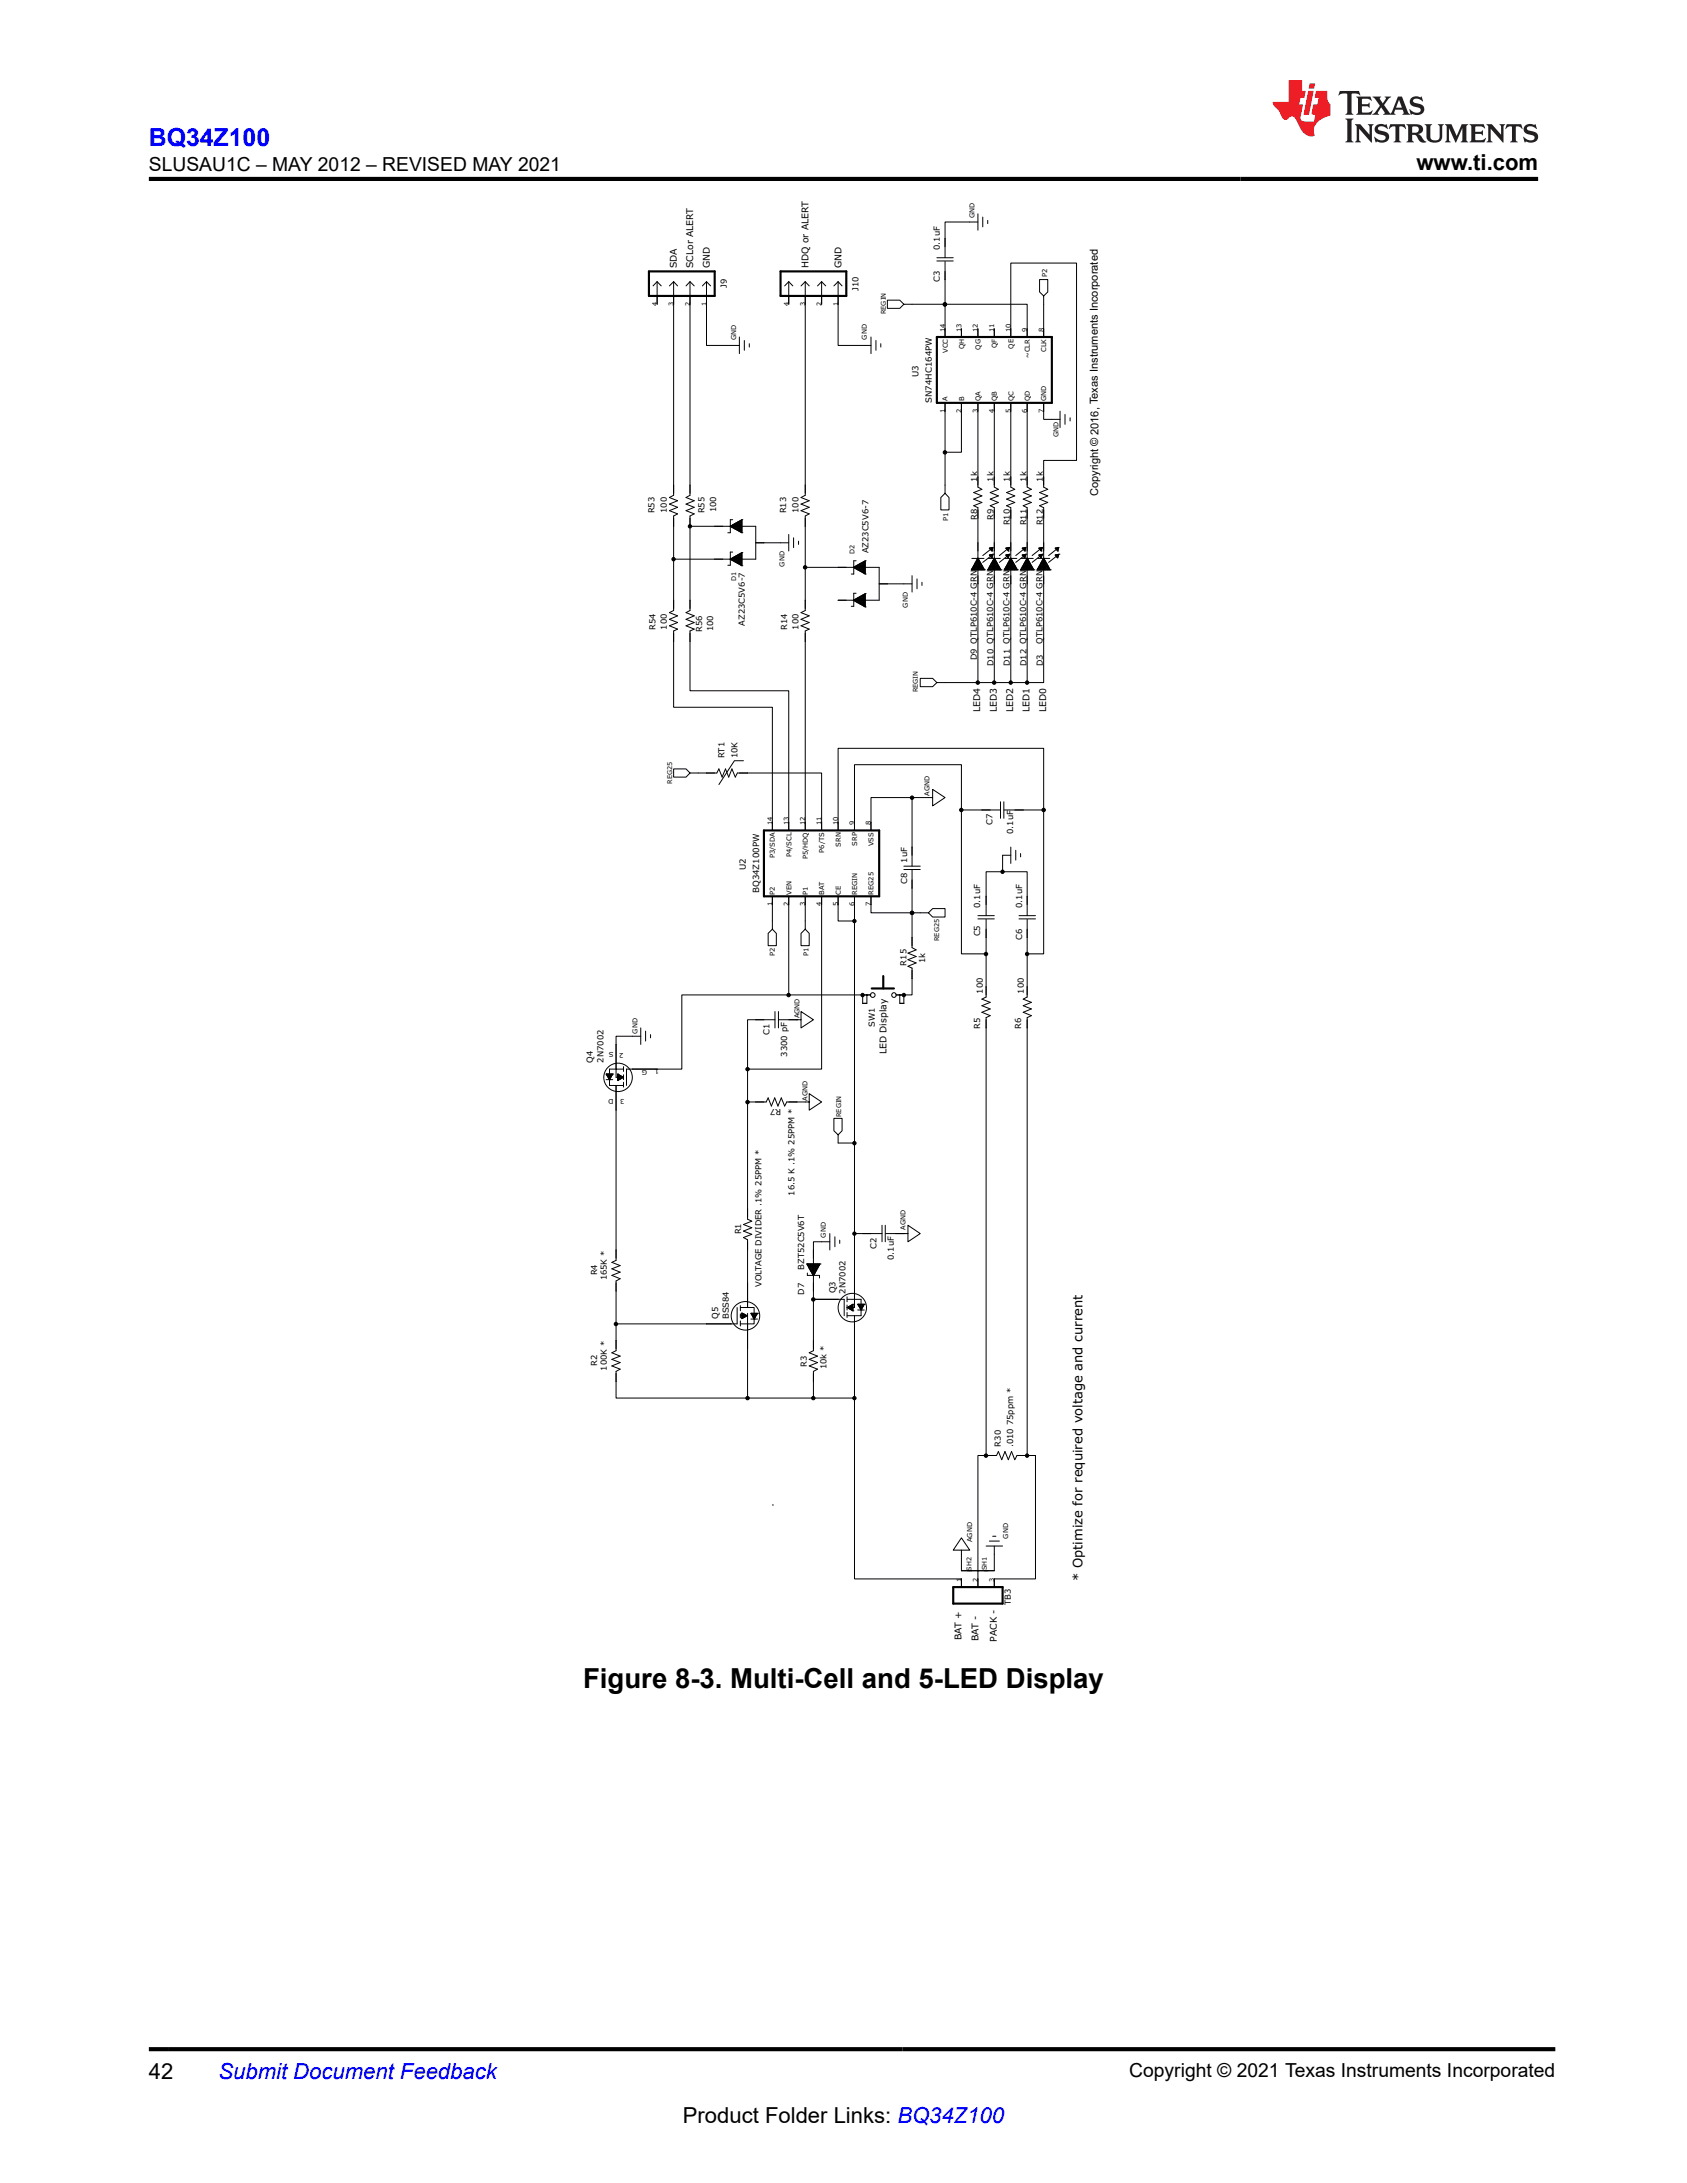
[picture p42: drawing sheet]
<svg xmlns="http://www.w3.org/2000/svg" width="216mm" height="279mm" viewBox="0 0 216 279" stroke-linecap="round" stroke-linejoin="round" font-family="sans-serif">
<defs><g id="words">
<text font-size="3.5" x="74.6" y="216">Figure 8-3. Multi-Cell and 5-LED Display</text>
<text font-size="3.2" fill="#00f" x="19" y="18.7">BQ34Z100</text>
<g font-size="2.8">
<text x="181.3" y="21.8">www.ti.com</text>
<text x="19" y="266.1">42</text>
<text x="87.4" y="271.7">Product Folder Links: BQ34Z100</text>
</g>
<text font-size="2.8" fill="#00f" x="28" y="266.1">Submit Document Feedback</text>
<g font-size="2.5">
<text x="19.1" y="21.9">SLUSAU1C – MAY 2012 – REVISED MAY 2021</text>
<text x="144.5" y="265.8">Copyright © 2021 Texas Instruments Incorporated</text>
</g>
<text font-size="1.7" x="138.5" y="202.4" transform="rotate(-90 138.5 202.4)">* Optimize for required voltage and current</text>
<text font-size="1.4" x="140.5" y="63.5" transform="rotate(-90 140.5 63.5)">Copyright © 2016, Texas Instruments Incorporated</text>
<g font-size="1.2">
<text x="86.6" y="34.3" transform="rotate(-90 86.6 34.3)">SDA</text>
<text x="88.7" y="34.3" transform="rotate(-90 88.7 34.3)">SCLor ALERT</text>
<text x="90.8" y="34.3" transform="rotate(-90 90.8 34.3)">GND</text>
<text x="103.5" y="34.3" transform="rotate(-90 103.5 34.3)">HDQ or ALERT</text>
<text x="107.7" y="34.3" transform="rotate(-90 107.7 34.3)">GND</text>
<text x="125.5" y="91.2" transform="rotate(-90 125.5 91.2)">LED4</text>
<text x="127.6" y="91.2" transform="rotate(-90 127.6 91.2)">LED3</text>
<text x="129.7" y="91.2" transform="rotate(-90 129.7 91.2)">LED2</text>
<text x="131.8" y="91.2" transform="rotate(-90 131.8 91.2)">LED1</text>
<text x="133.9" y="91.2" transform="rotate(-90 133.9 91.2)">LED0</text>
<text x="113.5" y="134.9" transform="rotate(-90 113.5 134.9)">LED Display</text>
<text x="123" y="209.9" transform="rotate(-90 123 209.9)">BAT +</text>
<text x="125.2" y="210" transform="rotate(-90 125.2 210)">BAT -</text>
<text x="127.6" y="210.1" transform="rotate(-90 127.6 210.1)">PACK -</text>
</g>
<g font-size="1.1">
<text x="120.3" y="32" transform="rotate(-90 120.3 32)">0.1uF</text>
<text x="93" y="36.9" transform="rotate(-90 93 36.9)">J9</text>
<text x="109.9" y="37.2" transform="rotate(-90 109.9 37.2)">J10</text>
<text x="120.3" y="36.1" transform="rotate(-90 120.3 36.1)">C3</text>
<text x="117.6" y="48.2" transform="rotate(-90 117.6 48.2)">U3</text>
<text x="119.2" y="51.6" transform="rotate(-90 119.2 51.6)">SN74HC164PW</text>
<text x="83.8" y="65.7" transform="rotate(-90 83.8 65.7)">R53</text>
<text x="85.4" y="65.7" transform="rotate(-90 85.4 65.7)">100</text>
<text x="90.2" y="65.7" transform="rotate(-90 90.2 65.7)">R55</text>
<text x="91.7" y="65.6" transform="rotate(-90 91.7 65.6)">100</text>
<text x="100.6" y="65.7" transform="rotate(-90 100.6 65.7)">R13</text>
<text x="102.2" y="65.7" transform="rotate(-90 102.2 65.7)">100</text>
<text x="125" y="61.6" transform="rotate(-90 125 61.6)">1k</text>
<text x="127.2" y="61.6" transform="rotate(-90 127.2 61.6)">1k</text>
<text x="129.2" y="61.6" transform="rotate(-90 129.2 61.6)">1k</text>
<text x="131.4" y="61.6" transform="rotate(-90 131.4 61.6)">1k</text>
<text x="133.5" y="61.6" transform="rotate(-90 133.5 61.6)">1k</text>
<text x="111.1" y="70.8" transform="rotate(-90 111.1 70.8)">AZ23C5V6-7</text>
<text x="125" y="66.6" transform="rotate(-90 125 66.6)">R8</text>
<text x="127.2" y="66.6" transform="rotate(-90 127.2 66.6)">R9</text>
<text x="129.2" y="67.2" transform="rotate(-90 129.2 67.2)">R10</text>
<text x="131.4" y="67.2" transform="rotate(-90 131.4 67.2)">R11</text>
<text x="133.5" y="67.2" transform="rotate(-90 133.5 67.2)">R12</text>
<text x="83.9" y="80.7" transform="rotate(-90 83.9 80.7)">R54</text>
<text x="85.4" y="80.6" transform="rotate(-90 85.4 80.6)">100</text>
<text x="89.9" y="80.9" transform="rotate(-90 89.9 80.9)">R56</text>
<text x="91.3" y="80.8" transform="rotate(-90 91.3 80.8)">100</text>
<text x="95.3" y="80.1" transform="rotate(-90 95.3 80.1)">AZ23C5V6-7</text>
<text x="100.7" y="80.7" transform="rotate(-90 100.7 80.7)">R14</text>
<text x="102.2" y="80.6" transform="rotate(-90 102.2 80.6)">100</text>
<text x="133.4" y="82.4" transform="rotate(-90 133.4 82.4)">QTLP610C-4 GRN</text>
<text x="125" y="84.5" transform="rotate(-90 125 84.5)">D9 QTLP610C-4 GRN</text>
<text x="127.2" y="85.2" transform="rotate(-90 127.2 85.2)">D10 QTLP610C-4 GRN</text>
<text x="129.2" y="85.2" transform="rotate(-90 129.2 85.2)">D11 QTLP610C-4 GRN</text>
<text x="131.4" y="85.2" transform="rotate(-90 131.4 85.2)">D12 QTLP610C-4 GRN</text>
<text x="133.5" y="85.2" transform="rotate(-90 133.5 85.2)">D3</text>
<text x="92.7" y="97" transform="rotate(-90 92.7 97)">RT1</text>
<text x="94.4" y="97" transform="rotate(-90 94.4 97)">10K</text>
<text x="127" y="105.6" transform="rotate(-90 127 105.6)">C7</text>
<text x="129.6" y="106.7" transform="rotate(-90 129.6 106.7)">0.1uF</text>
<text x="95.5" y="111.4" transform="rotate(-90 95.5 111.4)">U2</text>
<text x="116.1" y="113.1" transform="rotate(-90 116.1 113.1)">C8</text>
<text x="116.1" y="110.4" transform="rotate(-90 116.1 110.4)">1uF</text>
<text x="97.1" y="114.3" transform="rotate(-90 97.1 114.3)">BQ34Z100PW</text>
<text x="125.4" y="119.8" transform="rotate(-90 125.4 119.8)">C5</text>
<text x="125.4" y="116.2" transform="rotate(-90 125.4 116.2)">0.1uF</text>
<text x="130.8" y="116.2" transform="rotate(-90 130.8 116.2)">0.1uF</text>
<text x="116" y="123.6" transform="rotate(-90 116 123.6)">R15</text>
<text x="118.4" y="123.3" transform="rotate(-90 118.4 123.3)">1k</text>
<text x="130.8" y="120.3" transform="rotate(-90 130.8 120.3)">C6</text>
<text x="112" y="131.4" transform="rotate(-90 112 131.4)">SW1</text>
<text x="125.4" y="131.7" transform="rotate(-90 125.4 131.7)">R5</text>
<text x="125.8" y="127.2" transform="rotate(-90 125.8 127.2)">100</text>
<text x="130.7" y="131.7" transform="rotate(-90 130.7 131.7)">R6</text>
<text x="131" y="127.2" transform="rotate(-90 131 127.2)">100</text>
<text x="75.9" y="136.1" transform="rotate(-90 75.9 136.1)">Q4</text>
<text x="77.2" y="136" transform="rotate(-90 77.2 136)">2N7002</text>
<text x="98.5" y="132.5" transform="rotate(-90 98.5 132.5)">C1</text>
<text x="100.7" y="135.2" transform="rotate(-90 100.7 135.2)">3300 pF</text>
<text x="100" y="141.9" transform="rotate(-180 100 141.9)">R7</text>
<text x="101.7" y="153" transform="rotate(-90 101.7 153)">16.5 K .1% 25PPM *</text>
<text x="94.8" y="158" transform="rotate(-90 94.8 158)">R1</text>
<text x="112.2" y="159.8" transform="rotate(-90 112.2 159.8)">C2</text>
<text x="114.4" y="161.3" transform="rotate(-90 114.4 161.3)">0.1uF</text>
<text x="76.4" y="163.2" transform="rotate(-90 76.4 163.2)">R4</text>
<text x="77.7" y="163.9" transform="rotate(-90 77.7 163.9)">165K *</text>
<text x="97.5" y="164.7" transform="rotate(-90 97.5 164.7)">VOLTAGE DIVIDER .1% 25PPM *</text>
<text x="102.9" y="165.7" transform="rotate(-90 102.9 165.7)">D7</text>
<text x="102.9" y="162.5" transform="rotate(-90 102.9 162.5)">BZT52C5V6T</text>
<text x="106.9" y="165.5" transform="rotate(-90 106.9 165.5)">Q3</text>
<text x="108.2" y="165.6" transform="rotate(-90 108.2 165.6)">2N7002</text>
<text x="91.9" y="168.8" transform="rotate(-90 91.9 168.8)">Q5</text>
<text x="93.3" y="168.8" transform="rotate(-90 93.3 168.8)">BSS84</text>
<text x="76.4" y="174.8" transform="rotate(-90 76.4 174.8)">R2</text>
<text x="77.7" y="175.4" transform="rotate(-90 77.7 175.4)">100K *</text>
<text x="103.3" y="174.9" transform="rotate(-90 103.3 174.9)">R3</text>
<text x="105.8" y="175.2" transform="rotate(-90 105.8 175.2)">10k *</text>
<text x="128.1" y="185.1" transform="rotate(-90 128.1 185.1)">R30</text>
<text x="129.6" y="185.2" transform="rotate(-90 129.6 185.2)">.010 75ppm *</text>
<text x="129.4" y="205.4" transform="rotate(-90 129.4 205.4)">TB3</text>
</g>
<g font-size=".9">
<text x="124.7" y="27.9" transform="rotate(-90 124.7 27.9)">GND</text>
<text x="134" y="35.5" transform="rotate(-90 134 35.5)">P2</text>
<text x="94.2" y="43.6" transform="rotate(-90 94.2 43.6)">GND</text>
<text x="110.9" y="43.5" transform="rotate(-90 110.9 43.5)">GND</text>
<text x="120.9" y="42.5" transform="rotate(-90 120.9 42.5)">14</text>
<text x="121.3" y="45.2" transform="rotate(-90 121.3 45.2)">VCC</text>
<text x="123" y="42.5" transform="rotate(-90 123 42.5)">13</text>
<text x="123.4" y="44.7" transform="rotate(-90 123.4 44.7)">QH</text>
<text x="125.2" y="42.5" transform="rotate(-90 125.2 42.5)">12</text>
<text x="125.5" y="44.7" transform="rotate(-90 125.5 44.7)">QG</text>
<text x="127.2" y="42.5" transform="rotate(-90 127.2 42.5)">11</text>
<text x="127.6" y="44.6" transform="rotate(-90 127.6 44.6)">QF</text>
<text x="129.4" y="42.5" transform="rotate(-90 129.4 42.5)">10</text>
<text x="129.7" y="44.6" transform="rotate(-90 129.7 44.6)">QE</text>
<text x="131.5" y="42.5" transform="rotate(-90 131.5 42.5)">9</text>
<text x="131.8" y="45.8" transform="rotate(-90 131.8 45.8)">~CLR</text>
<text x="133.6" y="42.5" transform="rotate(-90 133.6 42.5)">8</text>
<text x="133.9" y="45.1" transform="rotate(-90 133.9 45.1)">CLK</text>
<text x="120.9" y="52.8" transform="rotate(-90 120.9 52.8)">1</text>
<text x="121.3" y="51.4" transform="rotate(-90 121.3 51.4)">A</text>
<text x="123" y="52.8" transform="rotate(-90 123 52.8)">2</text>
<text x="123.4" y="51.4" transform="rotate(-90 123.4 51.4)">B</text>
<text x="125.2" y="52.8" transform="rotate(-90 125.2 52.8)">3</text>
<text x="125.5" y="51.4" transform="rotate(-90 125.5 51.4)">QA</text>
<text x="127.2" y="52.8" transform="rotate(-90 127.2 52.8)">4</text>
<text x="127.6" y="51.4" transform="rotate(-90 127.6 51.4)">QB</text>
<text x="129.4" y="52.8" transform="rotate(-90 129.4 52.8)">5</text>
<text x="129.7" y="51.4" transform="rotate(-90 129.7 51.4)">QC</text>
<text x="131.5" y="52.8" transform="rotate(-90 131.5 52.8)">6</text>
<text x="131.8" y="51.4" transform="rotate(-90 131.8 51.4)">QD</text>
<text x="133.6" y="52.8" transform="rotate(-90 133.6 52.8)">7</text>
<text x="133.9" y="51.4" transform="rotate(-90 133.9 51.4)">GND</text>
<text x="135.5" y="56" transform="rotate(-90 135.5 56)">GND</text>
<text x="121.4" y="66.6" transform="rotate(-90 121.4 66.6)">P1</text>
<text x="100.4" y="72.5" transform="rotate(-90 100.4 72.5)">GND</text>
<text x="116.2" y="77.8" transform="rotate(-90 116.2 77.8)">GND</text>
<text x="118.9" y="101.8" transform="rotate(-90 118.9 101.8)">AGND</text>
<text x="98.8" y="105.6" transform="rotate(-90 98.8 105.6)">14</text>
<text x="100.9" y="105.6" transform="rotate(-90 100.9 105.6)">13</text>
<text x="103.1" y="105.6" transform="rotate(-90 103.1 105.6)">12</text>
<text x="105.2" y="105.6" transform="rotate(-90 105.2 105.6)">11</text>
<text x="107.3" y="105.6" transform="rotate(-90 107.3 105.6)">10</text>
<text x="109.4" y="105.6" transform="rotate(-90 109.4 105.6)">9</text>
<text x="111.5" y="105.6" transform="rotate(-90 111.5 105.6)">8</text>
<text x="99.2" y="109.9" transform="rotate(-90 99.2 109.9)">P3/SDA</text>
<text x="101.3" y="109.7" transform="rotate(-90 101.3 109.7)">P4/SCL</text>
<text x="103.4" y="110" transform="rotate(-90 103.4 110)">P5/HDQ</text>
<text x="105.5" y="109.1" transform="rotate(-90 105.5 109.1)">P6/TS</text>
<text x="107.6" y="108.4" transform="rotate(-90 107.6 108.4)">SRN</text>
<text x="109.7" y="108.2" transform="rotate(-90 109.7 108.2)">SRP</text>
<text x="111.8" y="108.3" transform="rotate(-90 111.8 108.3)">VSS</text>
<text x="98.8" y="116" transform="rotate(-90 98.8 116)">1</text>
<text x="99.2" y="114.5" transform="rotate(-90 99.2 114.5)">P2</text>
<text x="100.9" y="116" transform="rotate(-90 100.9 116)">2</text>
<text x="101.3" y="114.5" transform="rotate(-90 101.3 114.5)">VEN</text>
<text x="103.1" y="116" transform="rotate(-90 103.1 116)">3</text>
<text x="103.4" y="114.5" transform="rotate(-90 103.4 114.5)">P1</text>
<text x="105.2" y="116" transform="rotate(-90 105.2 116)">4</text>
<text x="105.5" y="114.5" transform="rotate(-90 105.5 114.5)">BAT</text>
<text x="107.3" y="116" transform="rotate(-90 107.3 116)">5</text>
<text x="107.6" y="114.5" transform="rotate(-90 107.6 114.5)">CE</text>
<text x="109.4" y="116" transform="rotate(-90 109.4 116)">6</text>
<text x="109.7" y="114.5" transform="rotate(-90 109.7 114.5)">REGIN</text>
<text x="111.5" y="116" transform="rotate(-90 111.5 116)">7</text>
<text x="111.8" y="114.5" transform="rotate(-90 111.8 114.5)">REG25</text>
<text x="99.1" y="122.4" transform="rotate(-90 99.1 122.4)">P2</text>
<text x="103.5" y="122.4" transform="rotate(-90 103.5 122.4)">P1</text>
<text x="102.3" y="130.3" transform="rotate(-90 102.3 130.3)">AGND</text>
<text x="78.5" y="134.7" transform="rotate(-180 78.5 134.7)">S</text>
<text x="79.8" y="134.8" transform="rotate(-180 79.8 134.8)">2</text>
<text x="81.6" y="132.3" transform="rotate(-90 81.6 132.3)">GND</text>
<text x="82.8" y="137" transform="rotate(-180 82.8 137)">G</text>
<text x="84.4" y="136.8" transform="rotate(-180 84.4 136.8)">1</text>
<text x="78.5" y="140.7" transform="rotate(-180 78.5 140.7)">D</text>
<text x="79.9" y="140.7" transform="rotate(-180 79.9 140.7)">3</text>
<text x="103.4" y="140.9" transform="rotate(-90 103.4 140.9)">AGND</text>
<text x="105.7" y="158.4" transform="rotate(-90 105.7 158.4)">GND</text>
<text x="115.9" y="157.4" transform="rotate(-90 115.9 157.4)">AGND</text>
<text x="124.4" y="197.4" transform="rotate(-90 124.4 197.4)">AGND</text>
<text x="129" y="196.9" transform="rotate(-90 129 196.9)">GND</text>
</g>
<g font-size=".8">
<text x="84.1" y="39.1" transform="rotate(-90 84.1 39.1)">4</text>
<text x="86.2" y="39.1" transform="rotate(-90 86.2 39.1)">3</text>
<text x="88.3" y="39.1" transform="rotate(-90 88.3 39.1)">2</text>
<text x="90.4" y="39.1" transform="rotate(-90 90.4 39.1)">1</text>
<text x="100.9" y="39.1" transform="rotate(-90 100.9 39.1)">4</text>
<text x="103.1" y="39.1" transform="rotate(-90 103.1 39.1)">3</text>
<text x="105.1" y="39.1" transform="rotate(-90 105.1 39.1)">2</text>
<text x="107.3" y="39.1" transform="rotate(-90 107.3 39.1)">1</text>
<text x="113.4" y="40.2" transform="rotate(-90 113.4 40.2)">REGIN</text>
<text x="109.4" y="70.9" transform="rotate(-90 109.4 70.9)">D2</text>
<text x="94.2" y="74.3" transform="rotate(-90 94.2 74.3)">D1</text>
<text x="117.5" y="88.6" transform="rotate(-90 117.5 88.6)">REGIN</text>
<text x="86" y="100.3" transform="rotate(-90 86 100.3)">REG25</text>
<text x="120.2" y="120.4" transform="rotate(-90 120.2 120.4)">REG25</text>
<text x="107.7" y="143" transform="rotate(-90 107.7 143)">REGIN</text>
<text x="123" y="202.4" transform="rotate(-90 123 202.4)">1</text>
<text x="124.3" y="201.1" transform="rotate(-90 124.3 201.1)">SH2</text>
<text x="125.2" y="202.4" transform="rotate(-90 125.2 202.4)">2</text>
<text x="126.3" y="201" transform="rotate(-90 126.3 201)">SH1</text>
<text x="127.2" y="202.4" transform="rotate(-90 127.2 202.4)">3</text>
</g>
</g></defs>
<g fill="none" stroke="#000" stroke-width=".13">
<path d="M84.1 36.1v2.8M84.1 36.1l.5 .5M84.1 36.1l-.5 .5M86.2 36.1v27.3l-.5 .3 1 .4-1 .4 1 .4-1 .5 1 .4-.5 .2v5.6h10.5v-4.2h-8.4M86.2 36.1l.5 .5M86.2 36.1l-.5 .5M88.3 36.1v27.3l-.5 .3 1 .4-1 .4 1 .4-1 .5 1 .4-.5 .2v12.1l-.5 .3 1 .4-1 .5 1 .4-1 .4 1 .4-.5 .3v7.6h12.6v17.9M88.3 36.1l.5 .5M88.3 36.1l-.5 .5M90.4 36.1v8.1h4.2M90.4 36.1l.5 .5M90.4 36.1l-.5 .5"/>
<path d="M100.9 36.1v2.8M100.9 36.1l.6 .5M100.9 36.1l-.5 .5M103.1 36.1v27.3l-.6 .3 1.1 .4-1.1 .4 1.1 .4-1.1 .5 1.1 .4-.5 .2v6.6M103.1 36.1l.5 .5M103.1 36.1l-.6 .5M105.1 36.1v2.8M105.1 36.1l.6 .5M105.1 36.1l-.5 .5M107.3 36.1v8.1h4.2M107.3 36.1l.5 .5M107.3 36.1l-.6 .5"/>
<path d="M119.9 33h2.1M119.9 33.4h2.1M120.9 33.5v5.4h-5.2l-.5-.5h-1.6v1.1h1.6l.5-.6M125.2 28.4h-4.3v4.6M125.2 27.4v2.1M125.8 27.8v1.2M126.4 28.2v.4M133.6 37.9l-.6-.5v-1.6h1.1v1.6l-.5 .5v5.2M94.6 43.1v2.2M95.3 43.6v1.2M95.9 44v.4M111.5 43.1v2.2"/>
<path d="M112.1 43.6v1.2M112.7 44v.4M120.9 57.9v5.2l.6 .6v1.6h-1.1v-1.6l.5-.6M120.9 43.1v-4.2h10.6v4.2M120.9 51.6v6.3h2.1v-6.3M123 42.1v1M125.2 42.1v1M125.2 51.6v10.7l.5 .3-1.1 .4 1.1 .5-1.1 .4 1.1 .4-1.1 .4 .6 .3v22.4M127.2 51.6v10.7l.6 .3-1.1 .4 1.1 .5-1.1 .4 1.1 .4-1.1 .4 .5 .3v22.4h-2M127.2 42.1v1M129.4 43.1v-9.4h8.4v25.2h-4.2v3.4l.5 .3-1.1 .4 1.1 .5-1.1 .4 1.1 .4-1.1 .4 .6 .3v22.4h-4.2M129.4 51.6v10.7l.5 .3-1.1 .4 1.1 .5-1.1 .4 1.1 .4-1.1 .4 .6 .3v22.4h-2.2"/>
<path d="M131.5 51.6v10.7l.5 .3-1.1 .4 1.1 .5-1.1 .4 1.1 .4-1.1 .4 .6 .3v22.4M133.6 51.6v2.1h2.1M135.7 52.6v2.1M136.3 53v1.3M136.9 53.5v.4M86.2 71.6v6.5l-.5 .3 1 .4-1 .5 1 .4-1 .4 1 .4-.5 .3v9.7h12.6v15.8M93.4 67.4l1.5-.9v1.7zM93.4 71.6l1.5-.9v1.7zM93.6 67.3v.1M93.6 71.5v.1M93.6 67.3h1.3M93.6 71.5h1.3"/>
<path d="M93.6 67.5h1.3M93.6 71.7h1.3M93.7 67.2v.3M93.7 71.5v.2M93.8 66.5h-.3v1.7h-.4M93.8 70.7h-.3v1.6h-.4M93.8 67.2v.4M93.8 71.4v.4M93.8 67.1h1.1M93.8 71.4h1.1M93.8 67.6h1.1M93.8 71.8h1.1"/>
<path d="M93.9 67.1v.5M93.9 71.3v.5M94 67h.9M94 71.3h.9M94 67v.7h.9M94 71.3v.6h.9M94.1 67v.7M94.1 71.2v.7M94.2 67.8h.7M94.2 66.9h.7M94.2 72h.7M94.2 71.1h.7"/>
<path d="M94.2 66.9v.9M94.2 71.1v.9M94.3 66.9v1M94.3 71.1v1M94.4 67.9h.5M94.4 66.8h.5M94.4 72.1h.5M94.4 71h.5M94.4 66.8v1.1M94.4 71v1.1M94.5 66.8v1.1M94.5 71v1.2"/>
<path d="M94.6 68h.3M94.6 66.7h.3M94.6 72.2h.3M94.6 70.9h.3M94.6 66.7v1.3M94.6 70.9v1.3M94.7 66.6v1.5M94.7 70.9v1.4M94.8 68.1h.1M94.8 66.6h.1M94.8 72.3h.1M94.8 70.8h.1"/>
<path d="M94.8 66.6v1.5M94.8 70.8v1.5M94.9 68.2h.1M94.9 66.5h.1M94.9 72.4h.1M94.9 70.7h.1M94.9 66.5v1.7M94.9 70.7v1.7M96.7 69.5h4.2M100.9 68.4v2.1M101.6 68.8v1.3M102.2 69.3v.4"/>
<path d="M107.3 76.8h5.2v-4.2h-9.4v5.5l-.6 .3 1.1 .4-1.1 .5 1.1 .4-1.1 .4 1.1 .4-.5 .3v25.5M109.2 72.6l1.5-.8v1.7zM109.2 76.8l1.5-.8v1.7zM109.4 72.6v.1M109.4 76.8v.1M109.4 72.5h1.3M109.4 76.7h1.3M109.4 72.7h1.3M109.4 76.9h1.3M109.5 72.5v.2M109.5 76.7v.2M109.6 71.8h-.3v1.7h-.4"/>
<path d="M109.6 75.9h-.3v1.7h-.4M109.6 72.4v.4M109.6 76.6v.4M109.6 72.4h1.1M109.6 76.6h1.1M109.6 72.8h1.1M109.6 77h1.1M109.7 72.4v.5M109.7 76.6v.5M109.8 72.3h.9M109.8 76.5h.9M109.8 72.3v.6h.9"/>
<path d="M109.8 76.5v.6h.9M109.9 72.3v.7M109.9 76.5v.7M110 72.2h.7M110 73h.7M110 77.3h.7M110 76.4h.7M110 72.2v.8M110 76.4v.9M110.1 72.1v1M110.1 76.3v1M110.2 72.1h.5"/>
<path d="M110.2 73.1h.5M110.2 77.4h.5M110.2 76.3h.5M110.2 72.1v1.1M110.2 76.3v1.1M110.3 72v1.2M110.3 76.3v1.1M110.3 72h.4M110.3 73.3h.4M110.3 77.5h.4M110.3 76.2h.4M110.4 72v1.3"/>
<path d="M110.4 76.2v1.3M110.5 71.9v1.4M110.5 76.1v1.5M110.5 71.9h.2M110.5 73.4h.2M110.5 77.6h.2M110.5 76.1h.2M110.6 71.9v1.5M110.6 76.1v1.5M110.7 73.5h.1M110.7 71.8h.1M110.7 77.7h.1"/>
<path d="M110.7 76h.1M110.7 71.8v1.7M110.7 76v1.7M112.5 74.7h4.2M116.7 73.7v2.1M117.4 74.1v1.3M118 74.5v.4M124.3 72.9h.1M124.3 72.9h1.7M124.4 71.5h1.5M124.4 72.8h1.5M124.4 72.7v.2"/>
<path d="M124.4 72.7h1.5M124.5 72.6h1.3M124.5 72.6v.3M124.6 72.5h1.1M124.6 72.4h1.1M124.6 72.4v.5M124.7 72.3h.9M124.7 72.9v-.7h.9v.7M124.8 72.1h.7M124.8 72h.7v.9M124.8 72v.9M124.9 71.9h.5"/>
<path d="M124.9 71.8v1.1M125 71.8h.3M125 71.7h.3M125 71.6v1.3M125.1 71.6h.1M125.2 71.4l.8 1.5h-1.7zM125.2 71.6v1.3M125.4 71.8v1.1M125.7 72.4v.5M125.8 72.6v.3M125.9 72.7v.2M126 72.9h.1"/>
<path d="M126.4 72.9h.1M126.4 72.9h1.7M126.5 71.5h1.5M126.5 72.8h1.5M126.5 72.7v.2M126.5 72.7h1.5M126.6 72.6h1.3M126.6 71l.5-.1-.2 .5zM126.6 71h.1M126.6 70.2l.5-.1-.2 .4zM126.6 70.2h.1M126.6 71h.5"/>
<path d="M126.6 70.2h.4M126.6 72.6v.3M126.7 72.5h1.1M126.7 71.1h.3M126.7 72.4h1.1M126.7 70.1v.2M126.7 71v.2M126.7 72.4v.5M126.7 70.3h.3M126.8 72.3h.9M126.8 71.3h.2M126.8 72.9v-.7h.9v.7"/>
<path d="M126.8 70.1v.3M126.8 71v.3M126.8 70.4h.2M126.9 71.4h.1M126.9 72.1h.7M126.9 70.1h.2M126.9 70.5h.1M126.9 72h.7v.9M126.9 70.1v.4M126.9 71v.4M126.9 72v.9M127 70.2l-1.2 .9"/>
<path d="M127 71l-1.2 1M127 71.9h.5M127 70.1v.1M127 70.9v.2M127.1 70.9h.1M127.1 71.7h.3M127.2 71.6v1.3M127.2 71.6h.1M127.2 71.4l.9 1.5h-1.7zM127.4 71.6v1.3M127.4 71.8h-.3l-.1 1.1M127.5 71.8v1.1"/>
<path d="M127.8 72.4v.5M127.9 72.6v.3M128 72.7v.2M128.1 72.9h.1M128.5 72.9h.1M128.5 72.9h1.7M128.6 71.5h1.5M128.6 72.8h1.5M128.6 72.7v.2M128.6 72.7h1.5M128.7 72.6h1.3M128.7 71l.5-.1-.2 .5z"/>
<path d="M128.7 71h.1M128.7 70.2l.5-.1-.2 .4zM128.7 70.2h.1M128.7 71h.5M128.7 70.2h.5M128.7 72.6v.3M128.8 72.5h1.1M128.8 71.1h.3M128.8 72.4h1.1M128.8 70.3h.3M128.8 70.1v.2M128.8 71v.2"/>
<path d="M128.8 72.4v.5M128.9 72.3h.9M128.9 71.3h.2M128.9 72.9v-.7h.9v.7M128.9 70.4h.2M128.9 70.1v.3M128.9 71v.3M129 71.4h.1M129 72.1h.7M129 70.1h.2M129 70.5h.1M129 72h.7v.9"/>
<path d="M129 70.1v.4M129 71v.4M129 72v.9M129.1 70.2l-1.2 .9M129.1 71l-1.2 1M129.1 71.9h.5M129.2 70.1v.1M129.2 70.9v.2M129.2 70.9h.1M129.2 71.7h.3M129.2 71.6v1.3M129.3 71.6h.1"/>
<path d="M129.4 71.4l.8 1.5h-1.7zM129.5 71.6v1.3M129.6 71.8h-.4v1.1M129.6 71.8v1.1M129.9 72.4v.5M130 72.6v.3M130.1 72.7v.2M130.2 72.9h.1M130.6 72.9h.1M130.6 72.9h1.7M130.7 71.5h1.5M130.7 72.8h1.5"/>
<path d="M130.7 72.7v.2M130.8 72.7h1.4M130.8 72.6h1.3M130.8 71l.5-.1-.1 .5zM130.8 71h.1M130.8 70.2l.5-.1-.1 .4zM130.8 70.2h.1M130.8 71h.5M130.8 70.2h.4M130.8 72.6v.3M130.9 72.5h1.1M130.9 71.1h.3"/>
<path d="M130.9 72.4h1.1M130.9 70.3h.3M130.9 70.1v.2M130.9 71v.2M130.9 72.4v.5M131 72.3h.9M131 71.3h.2M131 72.9v-.7h.9v.7M131 70.4h.2M131 70.1v.3M131 71v.3M131.1 71.4h.1"/>
<path d="M131.1 72.1h.7M131.2 70.5h.1M131.2 72h.6v.9M131.2 71v.4M131.2 72v.9M131.2 70.2l-1.2 .9M131.2 71l-1.2 1M131.2 71.9h.5M131.2 70.1v.1M131.2 70.9v.2M131.2 71.8v1.1M131.3 71.8h.3"/>
<path d="M131.3 70.9h.1M131.3 70.1h-.2l.1 .4M131.3 71.7h.3M131.4 71.6v1.3M131.4 71.6h.1M131.5 71.4l.8 1.5h-1.7zM131.6 71.6v1.3M131.7 71.8v1.1M132 72.4v.5M132.1 72.6v.3M132.2 72.7v.2M132.3 72.9h.1"/>
<path d="M132.7 72.9h.1M132.7 72.9h1.7M132.8 71.5h1.5M132.8 72.8h1.5M132.8 72.7v.2M132.9 72.7h1.4M132.9 72.6h1.3M132.9 71l.5-.1-.2 .5zM132.9 71h.1M132.9 70.2l.5-.1-.2 .4zM132.9 70.2h.1M132.9 71h.5"/>
<path d="M132.9 70.2h.5M132.9 72.6v.3M133 72.5h1.2M133 71.1h.3M133 72.4h1.1M133 70.3h.3M133 70.1v.2M133 71v.2M133 72.4v.5M133.1 72.3h.9M133.1 71.3h.2M133.2 72.9v-.7h.8v.7"/>
<path d="M133.2 70.4h.1M133.2 70.1v.3M133.2 71v.3M133.2 71.4h.1M133.2 72.1h.7M133.2 70.1h.2M133.2 70.5h.1M133.2 72h.7v.9M133.2 70.1v.4M133.2 71v.4M133.2 72v.9M133.3 70.2l-1.2 .9"/>
<path d="M133.3 71l-1.2 1M133.3 71.9h.5M133.4 70.1v.1M133.4 70.9v.2M133.4 71.8v1.1M133.4 71.8h.4M133.4 70.9h.1M133.4 71.7h.3M133.5 71.6v1.3M133.5 71.6h.1M133.6 71.4l.8 1.5h-1.7zM133.7 71.6v1.3"/>
<path d="M133.8 71.8v1.1M134.1 72.4v.5M134.2 72.6v.3M134.3 72.7v.2M134.4 72.9h.1M135 71l.5-.1-.1 .5zM135 71h.1M135 70.2l.5-.1-.1 .4zM135 70.2h.1M135 71h.5M135 70.2h.5M135.1 71.1h.3"/>
<path d="M135.2 70.3h.2M135.2 70.1v.2M135.2 71v.2M135.2 71.3h.2M135.2 70.4h.2M135.2 70.1v.3M135.2 71v.3M135.3 71.4h.1M135.3 70.1h.2M135.4 70.5h.1M135.4 70.1v.4M135.4 71v.4"/>
<path d="M135.4 70.2l-1.2 .9M135.4 71l-1.2 1M135.5 70.1v.1M135.5 70.9v.2M135.5 70.9h.1M88.3 98.9l-.5 .6h-1.6v-1.1h1.6l.5 .5h3.4l.3-.5 .4 1.1 .4-1.1 .5 1.1 .4-1.1 .4 1.1 .3-.6h10.7v7.4M95.1 97.4h-1.1l-2 3M119.9 87.4l-.5 .5h-1.6v-1.1h1.6l.5 .6h5.3M98.8 114.7v4.2l.6 .6v1.5h-1.1v-1.5l.5-.6M100.9 114.7v12.6h9.5M103.1 114.7v4.2l.5 .6v1.5h-1.1v-1.5l.6-.6M105.1 114.7v22.1h-9.4"/>
<path d="M107.3 114.7v3.2h2.1M109.2 117.7h.3l.1 .2-.1 .1h-.3zM109.4 114.7v31.6M111.5 114.7v2.1h7.3l.6-.5h1.5v1.1h-1.5l-.6-.6M115.7 110.9h2.1M115.7 111.3h2.1M116.7 102.1h-5.2v4.2M116.7 111.4v9.9l.5 .3-1 .4 1 .4-1 .4 1 .4-1 .5 .5 .2v3.4h-1M119.4 102.1v-1.1l1.5 1.1-1.5 1v-1h-2.7v8.8M123 103.7v18.4h3.2M123 103.7v-5.8h-13.6v8.4M123 103.7h5"/>
<path d="M125.2 117.2h2M125.2 117.6h2M126.2 117.7v9.9l-.5 .3 1 .4-1 .4 1 .4-1 .5 1 .4-.5 .2v56.1M128 102.6v2.1M128.3 111.6h-2.1v5.6M128.5 103.7h5.1M128.5 102.6v2.1M129.4 109.5h-1.1v2.1h3.2v5.6M129.4 108.4v2.1M130 108.8v1.3M130.4 117.2h2.1M130.4 117.6h2.1"/>
<path d="M130.6 109.2v.5M131.5 117.7v9.9l-.6 .3 1.1 .4-1.1 .4 1.1 .4-1.1 .5 1.1 .4-.5 .2v56.1M133.6 103.7v18.4h-2.1M133.6 103.7v-7.9h-26.3v10.5M77.6 137.5h.8l-.4 .7zM77.6 137.5h.1M77.6 138.2h.8M77.6 137.5h.8M77.6 137.6h.8M77.7 137.5v.2h.6v-.2M77.7 137.8h.5M77.8 137.5v.3"/>
<path d="M77.8 137.9h.4M77.9 138h.2M77.9 137.5v.5M77.9 138.1h.1M78 138.2h.1M78.1 137.5v.5M78.2 137.5v.3M78.4 137.5h.1M79 137.5l.8 .4-.8 .4zM79 138.3h.1M79 137.5h.1M79 137.5v.8"/>
<path d="M79 138.1h.4M79 138h.6M79 137.8h.6M79 137.7h.4M79 137.6h.2M79.1 137.5v.8M79.3 137.6v.6h-.3M79.4 137.6v.5M79.5 137.7v.4M79.6 137.8v.2M79.7 137.8v.1M79.8 136.8h-1.8v2.1h.8v3.2"/>
<path d="M79.8 138.9h-1v22.4l-.5 .3 1.1 .4-1.1 .4 1.1 .4-1.1 .4 1.1 .5-.6 .2v9l-.5 .2 1.1 .5-1.1 .4 1.1 .4-1.1 .4 1.1 .4-.6 .3v3.4h16.9M79.8 136.5v.6M79.8 137.6v.6M79.8 138.5v.6M82 132.6h-3.2v5.3h1M82 131.6v2.1M82.6 132v1.2M83.3 132.4v.4M95.7 136.8v4.2M99.2 130.5h-3.5v6.3M99.2 129.5v2.1M99.6 129.5v2.1"/>
<path d="M99.7 130.5h2.8v1.1l1.6-1.1-1.6-1v1M100.9 127.3h-13.6v9.5h-7.1v2.1M102 130.5h.1M110.4 127.3h.1M110.4 127.3v1.1M110.4 127.3h1.1M110.4 128.4h.5M110.9 127.3h.1v.1h-.1zM110.9 127.3v1.1h-.5M114.6 127.3h1.1M115.1 127.3h.1v.1h-.1zM115.2 127.3v1.1h.5"/>
<path d="M115.2 128.4h.5M115.7 127.3h.1M115.7 127.3v1.1M103.6 141v-1l1.5 1-1.5 1.1v-1.1h-2.9l-.3 .6-.4-1.1-.4 1.1-.5-1.1-.4 1.1-.4-1.1-.2 .5h-2.4v15l.5 .3-1.1 .4 1.1 .4-1.1 .5 1.1 .4-1.1 .4 .6 .3v8.6M106.2 158.9h-2.1v14l-.5 .2 1 .5-1 .4 1 .4-1 .4 1 .4-.5 .3v3.4M106.2 157.9v2.1M106.8 158.3v1.3M107.3 145.2l.5-.5v-1.6h-1.1v1.6l.6 .5v1.1h2.1M107.5 158.7v.4M109.2 157.7h.3l.1 .2-.1 .1h-.3zM109.4 146.3v11.6h3.5M109.4 157.9v9.4h-1"/>
<path d="M112.9 156.8v2.1M113.3 156.8v2.1M113.4 157.9h2.8v1l1.6-1-1.6-1.1v1.1M115.7 157.9h.1M94.3 167.3v2.1h-15.5M94.8 167.1v.7M94.8 168.2v.5M94.8 169.1v.6M94.8 167.3h.9M94.8 168.4h.8M94.9 168l.7 .4-.7 .4zM94.9 168v.8"/>
<path d="M94.9 168.2h.4v.4h-.4M94.9 168.5h.5M94.9 168.3h.5M94.9 168.1h.1M95.1 168.1v.6h-.2M95.1 168.2v.5M95.4 168.3v.3M95.5 168.3v.2M95.6 168.4h.1M95.7 167.3h.8v2.1h-1.7M95.7 168.1v10.8h8.4M96.1 168.1h.8l-.4 .7z"/>
<path d="M96.1 168.1h.1M96.1 168.1h.8M96.1 168.8h.8M96.1 168.2h.8M96.2 168.1v.2M96.2 168.3h.6M96.3 168.4h.5M96.3 168.1v.4M96.3 168.5h.4M96.4 168.6h.3M96.4 168.1v.5M96.5 168.7h.1"/>
<path d="M96.5 168.8h.1M96.6 168.1v.5M96.7 168.1v.4M96.8 168.1v.2M96.9 168.1h.1M103.3 161.8h1.6l-.8 1.5zM103.3 161.8h.1M103.3 161.8h1.6M103.3 161.9h1.6M103.3 162.9v.3h1.6v.4M103.4 161.8v.2M103.4 162.1h1.4"/>
<path d="M103.5 161.8v.4M103.5 162.3h1.2M103.6 161.8v.5M103.6 162.4h1M103.7 161.8v.7h.8M103.7 162.6h.8M103.8 161.8v.9h.6M103.8 162.8h.6M103.9 161.8v1.1M103.9 163h.3M104 161.8v1.3M104 163.1h.2"/>
<path d="M104.1 163.2h.1M104.1 178.9h5.3v23.2h13.6v1M104.1 166.3h3.9v2.1M104.2 161.8v1.3M104.3 161.8v1.1h-.4M104.4 161.8v1M104.5 161.8v.8M104.6 161.8v.6M104.7 161.8v.4h-1.2M104.8 161.8v.2h-1.4M104.9 161.8h.1M108.4 167.3l.8-.4v.9z"/>
<path d="M108.4 167.3h.1M108.4 166v.6M108.4 167v.7M108.4 168v.6M108.4 166.3h1.8v2.1h-.8v3.2M108.4 168.4h1v10.5M108.5 167.3v.1M108.6 167.4h.6M108.6 167.2h.6M108.6 167.2v.2M108.7 167.2v.3M108.8 167.6h.4"/>
<path d="M108.8 167.1h.4M108.8 167.1v.5M108.9 167.7h.3M108.9 167v.6M109 167h.2M109.1 167v.7M109.2 167.8h.1M109.2 166.9h.1M109.2 166.9v.9M109.2 178.8h.3l.1 .2-.1 .1h-.3zM109.8 166.9h.8l-.4 .8zM109.8 166.9h.1"/>
<path d="M109.8 167.7h.8M109.8 166.9h.8M109.8 167h.8M109.9 166.9v.2M109.9 167.2h.6M110 166.9v.4M110 167.3h.4M110.1 167.4h.2M110.1 166.9v.6M110.1 167.6h.2M110.2 167.7h.1M110.3 166.9v.6"/>
<path d="M110.4 166.9v.4M110.5 166.9v.2h-.6M110.6 166.9h.1M98.8 192.6h.1M126.2 186.3h-1v16.8M126.2 186.3h1.3l.3-.5 .4 1 .4-1 .4 1 .5-1 .4 1 .3-.5h1.3M126.2 197.9h2.1M126.6 197.2h1.3M127 196.6h.5M127.2 197.9v3.1h-4.2v-2.6h1.1l-1.1-1.6-1 1.6h1M131.5 186.3h1v15.8h-5.3v1M125.2 201h.1"/>
<circle cx="120.9" cy="39" r=".22"/>
<circle cx="120.9" cy="57.9" r=".22"/>
<circle cx="86.2" cy="71.6" r=".22"/>
<circle cx="88.3" cy="67.4" r=".22"/>
<circle cx="103" cy="72.6" r=".22"/>
<circle cx="125.1" cy="87.4" r=".22"/>
<circle cx="127.2" cy="87.4" r=".22"/>
<circle cx="129.4" cy="87.4" r=".22"/>
<circle cx="131.5" cy="87.4" r=".22"/>
<circle cx="116.7" cy="116.8" r=".22"/>
<circle cx="116.7" cy="102.1" r=".22"/>
<circle cx="123" cy="103.7" r=".22"/>
<circle cx="128.3" cy="111.6" r=".22"/>
<circle cx="133.6" cy="103.7" r=".22"/>
<circle cx="79.1" cy="137.9" r="1.82"/>
<circle cx="95.7" cy="136.8" r=".22"/>
<circle cx="100.9" cy="127.4" r=".22"/>
<circle cx="110.4" cy="127.3" r=".22"/>
<circle cx="111.7" cy="127.4" r=".3"/>
<circle cx="114.4" cy="127.4" r=".3"/>
<circle cx="115.7" cy="127.4" r=".22"/>
<circle cx="126.2" cy="122.1" r=".22"/>
<circle cx="131.5" cy="122.1" r=".22"/>
<circle cx="95.7" cy="141.1" r=".22"/>
<circle cx="109.4" cy="146.3" r=".22"/>
<circle cx="78.8" cy="169.5" r=".22"/>
<circle cx="95.4" cy="168.4" r="1.83"/>
<circle cx="95.7" cy="178.9" r=".22"/>
<circle cx="104.1" cy="178.9" r=".22"/>
<circle cx="104.1" cy="166.3" r=".22"/>
<circle cx="109.1" cy="167.4" r="1.82"/>
<circle cx="126.2" cy="186.3" r=".22"/>
<circle cx="131.5" cy="186.3" r=".22"/>
</g>
<path d="M83.1 34.7h8.4v3.2h-8.4zM99.9 34.7h8.4v3.2h-8.4zM119.9 43.1h14.7v8.5h-14.7zM97.8 106.3h14.7v8.4h-14.7zM111.6 126.5h2.8M113 124.9v1.6M122 203.1h6.3v2.1h-6.3z" fill="none" stroke="#000" stroke-width=".28"/>
<g fill="#000">
<path d="M109.2 117.7h.3l.1 .2-.1 .1h-.3z" fill-rule="evenodd"/>
<path d="M109.2 157.7h.3l.1 .2-.1 .1h-.3z" fill-rule="evenodd"/>
<path d="M109.2 178.8h.3l.1 .2-.1 .1h-.3z" fill-rule="evenodd"/>
<circle cx="120.9" cy="39" r=".22"/>
<circle cx="120.9" cy="57.9" r=".22"/>
<circle cx="86.2" cy="71.6" r=".22"/>
<circle cx="88.3" cy="67.4" r=".22"/>
<circle cx="103" cy="72.6" r=".22"/>
<circle cx="125.1" cy="87.4" r=".22"/>
<circle cx="127.2" cy="87.4" r=".22"/>
<circle cx="129.4" cy="87.4" r=".22"/>
<circle cx="131.5" cy="87.4" r=".22"/>
<circle cx="116.7" cy="116.8" r=".22"/>
<circle cx="116.7" cy="102.1" r=".22"/>
<circle cx="123" cy="103.7" r=".22"/>
<circle cx="128.3" cy="111.6" r=".22"/>
<circle cx="133.6" cy="103.7" r=".22"/>
<circle cx="95.7" cy="136.8" r=".22"/>
<circle cx="100.9" cy="127.4" r=".22"/>
<circle cx="110.4" cy="127.3" r=".22"/>
<circle cx="115.7" cy="127.4" r=".22"/>
<circle cx="126.2" cy="122.1" r=".22"/>
<circle cx="131.5" cy="122.1" r=".22"/>
<circle cx="95.7" cy="141.1" r=".22"/>
<circle cx="109.4" cy="146.3" r=".22"/>
<circle cx="78.8" cy="169.5" r=".22"/>
<circle cx="95.7" cy="178.9" r=".22"/>
<circle cx="104.1" cy="178.9" r=".22"/>
<circle cx="104.1" cy="166.3" r=".22"/>
<circle cx="126.2" cy="186.3" r=".22"/>
<circle cx="131.5" cy="186.3" r=".22"/>
</g>
<path d="M171.5 11.6l-.2 .6a1.04 1.04 0 0 1 1.1-.2v2.3l-.2 .4h1l-.2-.4v-2.2a.58 .58 0 0 1 .7-.1l.4 .2-.2-.6zM173.6 12.4l.2 .2v.1v1.6v.2l-.2 .2h1.9l.2-.6h-.1a1.17 1.17 0 0 1-1.3 .3v-.8h.6l.4 .2v-.7l-.4 .2h-.6v-.5v-.1l.2-.1a1 1 0 0 1 1 .3h.1l-.2-.5zM175.7 12.4l.9 1.1-.6 .8-.4 .4h.9l-.2-.2 .5-.8 .4 .8-.2 .2h1.6l-.2-.2 .2-.5h.9l.1 .5-.1 .2h.9l-.2-.4-.8-1.9h-.5l-.7 1.8-.2 .3-.9-1.1 .5-.7 .4-.3h-.8l.2 .2-.4 .6-.4-.6 .2-.2zM179 12.8l.4 1h-.7zM180.7 12.5a.65 .65 0 0 0-.2 .7 .65 .65 0 0 0 .6 .5l.6 .1 .1 .3a.59 .59 0 0 1-1 .2l-.4-.3 .1 .7 .2-.1a1.16 1.16 0 0 0 1.5-.3 .7 .7 0 0 0-.6-1l-.6-.2-.2-.2 .1-.1a.85 .85 0 0 1 1.2 .2l-.2-.6-.1 .1-.1-.1a1.05 1.05 0 0 0-1 .1zM172.2 15.2l.2 .2v.2v2.2v.2l-.2 .2h1l-.2-.2v-.2v-2.2v-.2l.2-.2zM173.4 15.9l.2 .4v1.5l-.2 .4h.8l-.3-.4 .1-1.3 1.6 1.8v-2l.2-.4h-.7l.1 .2 .1 1.1-1.2-1.3zM176.2 16a.65 .65 0 0 0-.2 .8 .65 .65 0 0 0 .6 .4l.6 .2 .1 .2a.6 .6 0 0 1-1 .2l-.4-.3 .1 .7 .2-.1a1.16 1.16 0 0 0 1.5-.3 .7 .7 0 0 0-.6-1l-.6-.1-.2-.3 .1-.1a.85 .85 0 0 1 1.2 .2l-.1-.6-.2 .1-.1-.1a1.07 1.07 0 0 0-1 .1zM177.9 15.9l-.2 .6h.1a.63 .63 0 0 1 .8-.3v1.6v.2l-.3 .2h1l-.2-.2v-.2v-1.6a.66 .66 0 0 1 .8 .3h.1l-.2-.6zM180 15.9l.2 .2v.2v1.5v.2l-.2 .2h1l-.2-.2-.1-.7h.3a.87 .87 0 0 1 .6 .7 .64 .64 0 0 0 .9 .1l-.4-.3a1.1 1.1 0 0 0-.6-.6 .61 .61 0 0 0 .6-.6 .61 .61 0 0 0-.5-.7zM180.8 16.2a.49 .49 0 0 1 .6 0 .49 .49 0 0 1 .1 .6l-.1 .1-.7 .1zM182.3 15.9l.2 .2 .1 .2v1.2a.87 .87 0 0 0 1 .8 .8 .8 0 0 0 1-.9v-1.3l.2-.2h-.8l.2 .4v1.1a.61 .61 0 0 1-.4 .6 .61 .61 0 0 1-.7-.3l-.1-1.4 .1-.2 .2-.2zM184.9 15.9l.2 .2v.2v1.5l-.2 .4h.8l-.3-.4v-1.4l.9 1.9 .9-1.9v1.4l-.3 .4h1l-.2-.2v-.2v-1.5v-.2l.2-.2h-.8l-.7 1.5-.6-1.5zM188.1 15.9l.2 .2v.2v1.5v.2l-.2 .2h1.9l.2-.5-.1-.1a1.17 1.17 0 0 1-1.3 .3v-.8h.6l.4 .2v-.6l-.4 .2h-.6v-.6v-.1h.2a1.01 1.01 0 0 1 1 .3l.1-.1-.2-.5zM190.2 15.9l.3 .4v1.5l-.3 .4h.8l-.2-.4v-1.3l1.6 1.8v-2l.2-.4h-.7l.2 .2v1.1l-1.2-1.3zM192.8 15.9l-.2 .6h.1a.63 .63 0 0 1 .8-.3v1.6v.2l-.3 .2h1l-.2-.2v-.2v-1.6a.66 .66 0 0 1 .8 .3h.1l-.2-.6zM195.2 16a.65 .65 0 0 0-.2 .8 .65 .65 0 0 0 .6 .4l.6 .2 .2 .2a.6 .6 0 0 1-1 .2l-.4-.3h-.1l.2 .7 .2-.1a1.16 1.16 0 0 0 1.5-.3 .7 .7 0 0 0-.7-1l-.6-.1-.1-.3 .1-.1a.86 .86 0 0 1 1.1 .2h.1l-.2-.6-.2 .1-.1-.1a1.06 1.06 0 0 0-1 .1z" fill="#231f20"/>
<path d="M164.9 10.3v2.7h-2a1.67 1.67 0 0 0 .7 1.1l.2 .3a1.21 1.21 0 0 0 .8 1l.2-.1a.59 .59 0 0 1 .5-.4 .59 .59 0 0 1 .5 .3l.2 .4a2.42 2.42 0 0 0 1.7 1.9l.6-.1a1.48 1.48 0 0 1 .6-2l.8-.4 .6-.2v-1.5a.91 .91 0 0 1-.4-.8v-.9h-1.5l-.2 .9h.6l-.2 .9h-.5l-.2 .9v.3l.4 .1-.1 .9a3.3 3.3 0 0 1-1.6-.2l-.2-.2 .1-.3 .3-1.5h-.5l.1-.9h.5l.2-.9h-.5v-1.3zM167.4 11.6l-.6 3.1h.7l.6-3.1zM167.6 10.7l-.1 .6h.7l.1-.6z" fill="#ed1c24"/>
<path d="M19 22.9h177.8M19 262.3h180" fill="none" stroke="#000" stroke-width=".53"/>
<use href="#words"/>
</svg>
